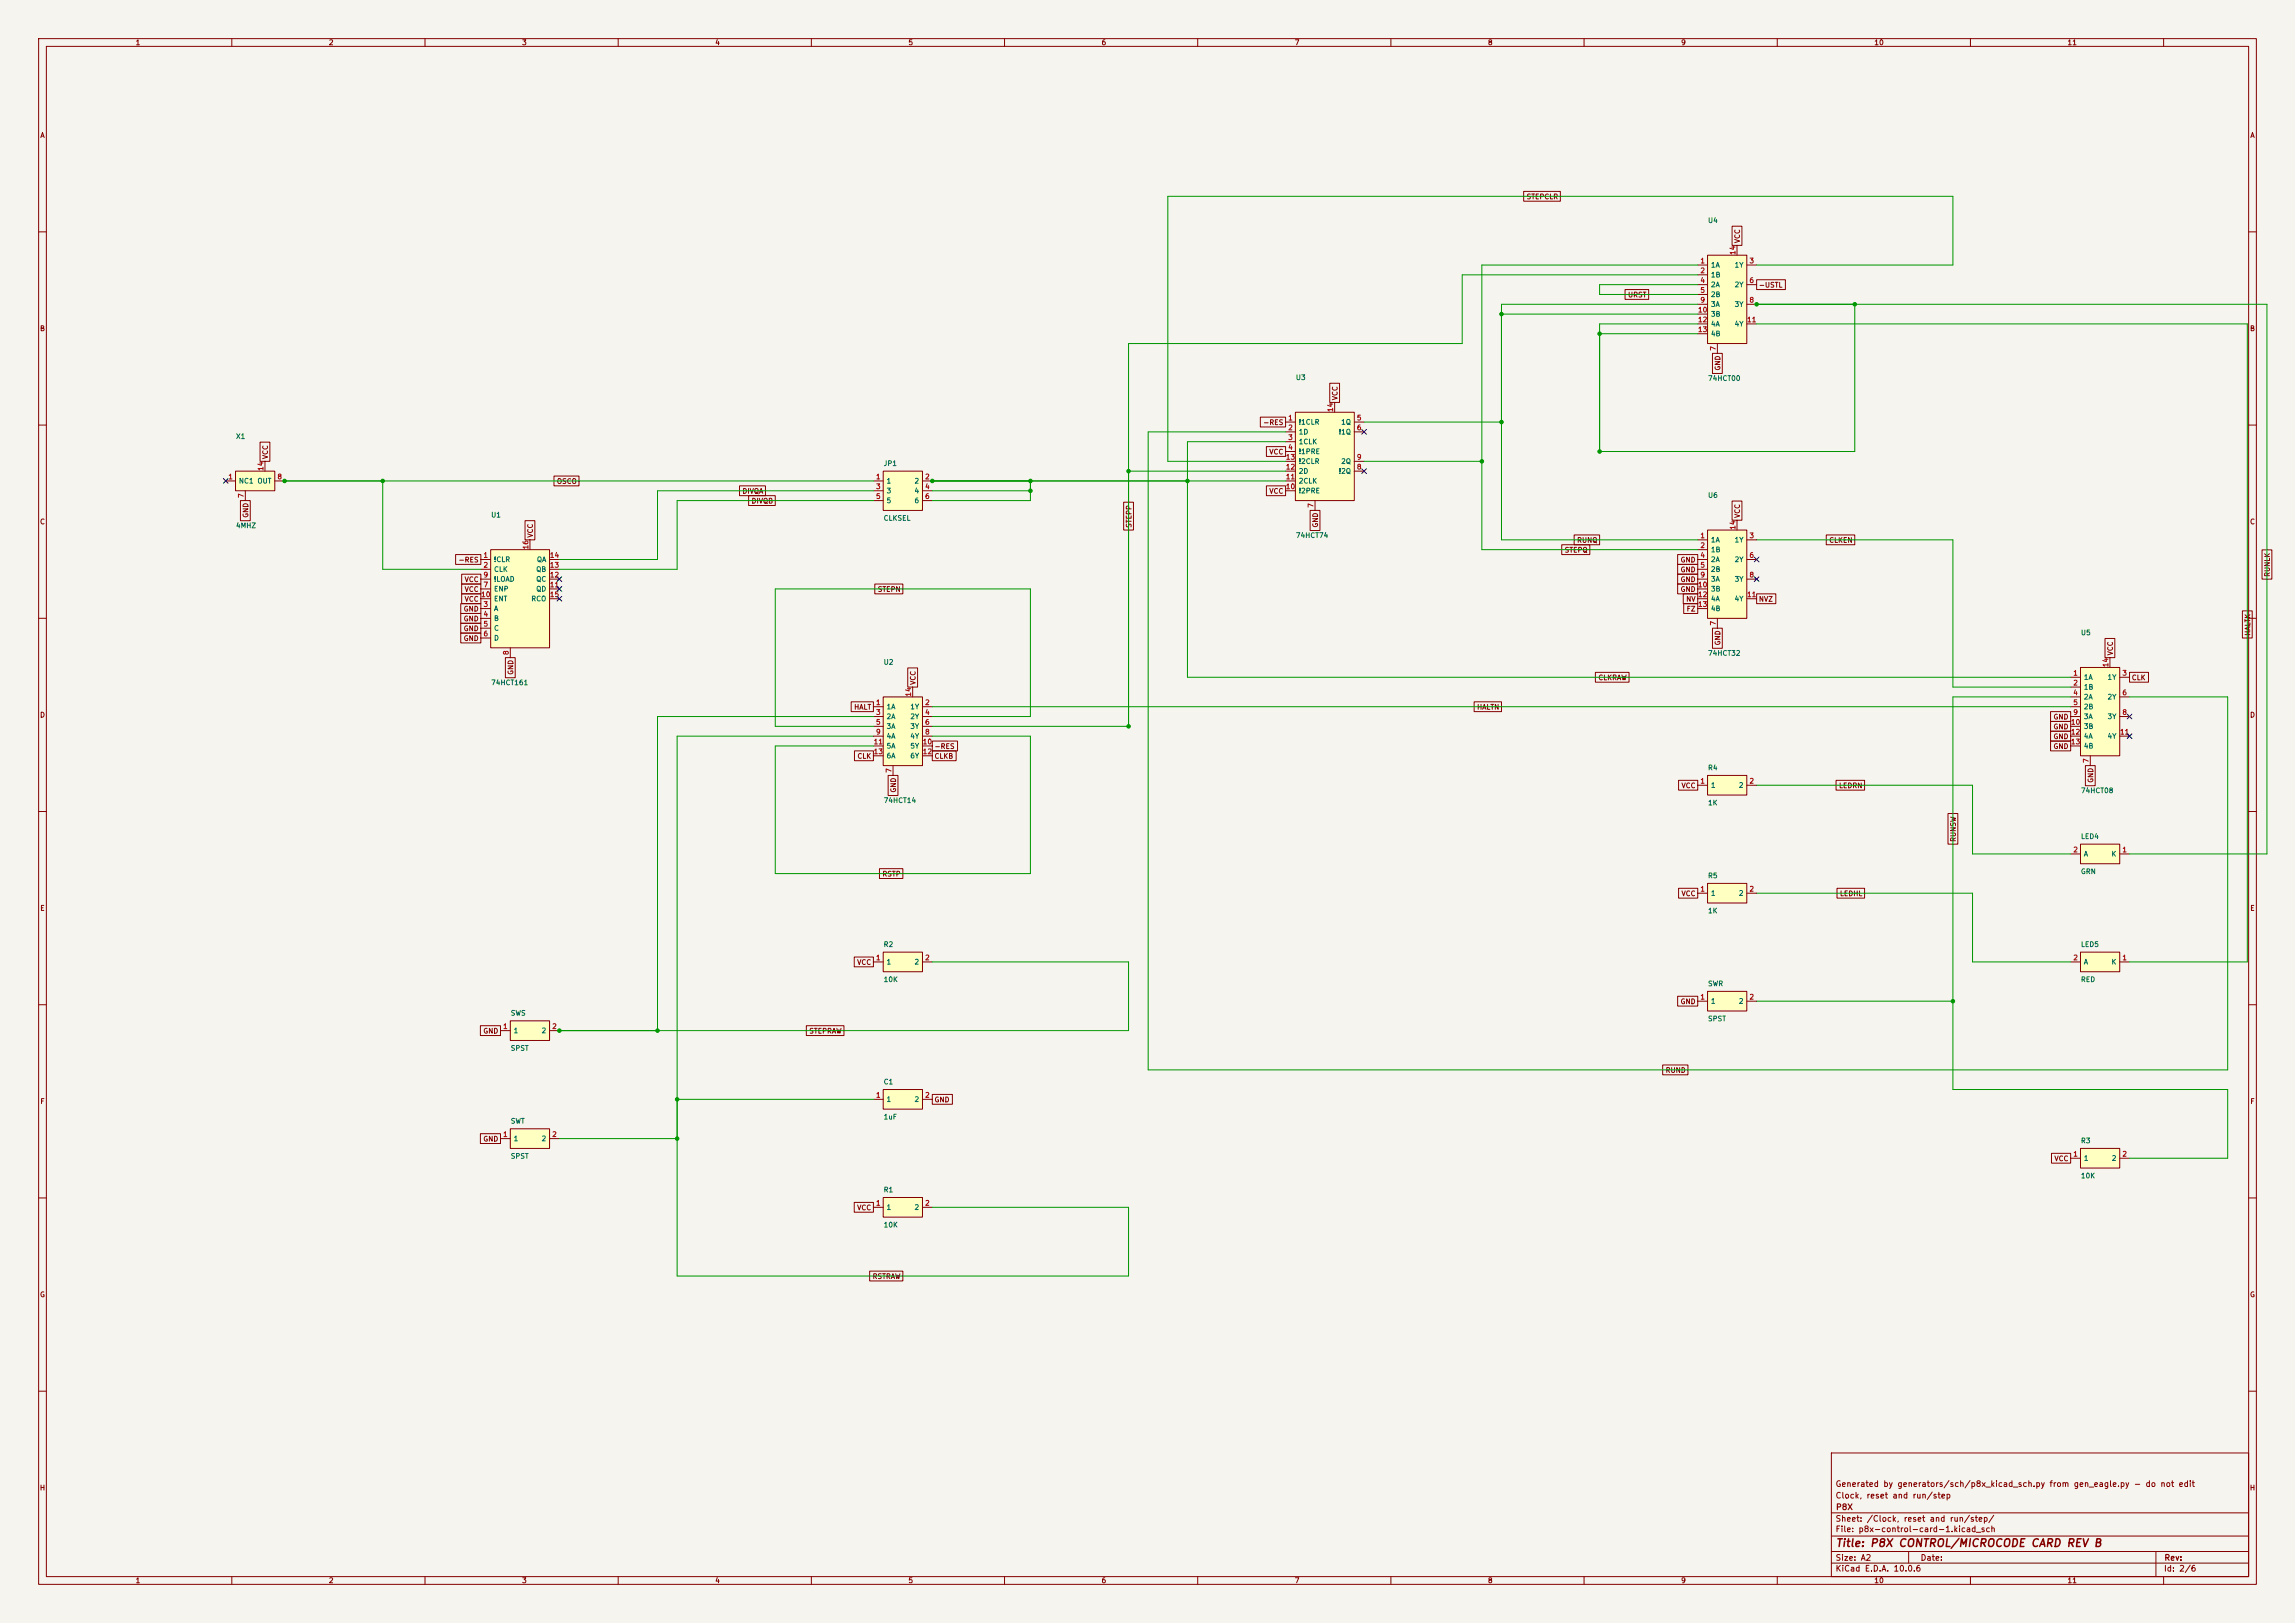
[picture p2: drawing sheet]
<svg xmlns="http://www.w3.org/2000/svg" width="594mm" height="420mm" viewBox="0 0 594 420" stroke-linecap="round" stroke-linejoin="round" font-family="sans-serif">
<defs><g id="words">
<text font-size="2" fill="#840000" x="475" y="400.8">Title: P8X CONTROL/MICROCODE CARD REV B</text>
<g font-size="1.5" fill="#840000">
<text x="475" y="388.1">Clock, reset and run/step</text>
<text x="475" y="385.1">Generated by generators/sch/p8x_kicad_sch.py from gen_eagle.py - do not edit</text>
<text x="475" y="394.1">Sheet: /Clock, reset and run/step/</text>
<text x="475.1" y="391.1">P8X</text>
<text x="475" y="396.8">File: p8x-control-card-1.kicad_sch</text>
<text x="475" y="407">KiCad E.D.A. 10.0.6</text>
<text x="475" y="404.2">Size: A2</text>
<text x="497" y="404.2">Date:</text>
<text x="560" y="407">Id: 2/6</text>
<text x="560.1" y="404.2">Rev:</text>
</g>
<g font-size="1.3" fill="#840000">
<text x="35" y="12">1</text>
<text x="85" y="12">2</text>
<text x="135" y="12">3</text>
<text x="185" y="12">4</text>
<text x="235" y="12">5</text>
<text x="285" y="12">6</text>
<text x="335" y="12">7</text>
<text x="385" y="12">8</text>
<text x="435" y="12">9</text>
<text x="485" y="12">10</text>
<text x="535" y="12">11</text>
<text x="10.3" y="36">A</text>
<text x="582.3" y="36">A</text>
<text x="395" y="51.9">STEPCLR</text>
<text x="450.6" y="63.1" transform="rotate(-90 450.6 63.1)">VCC</text>
<text x="421.2" y="77.3">URST</text>
<text x="455.1" y="74.7">-USTL</text>
<text x="10.2" y="86">B</text>
<text x="582.2" y="86">B</text>
<text x="445.6" y="96" transform="rotate(-90 445.6 96)">GND</text>
<text x="346.5" y="103.7" transform="rotate(-90 346.5 103.7)">VCC</text>
<text x="326.8" y="110.3">-RES</text>
<text x="69.6" y="118.9" transform="rotate(-90 69.6 118.9)">VCC</text>
<text x="328.4" y="117.9">VCC</text>
<text x="144" y="125.5">OSCO</text>
<text x="192" y="128.1">DIVQA</text>
<text x="194.4" y="130.6">DIVQB</text>
<text x="328.4" y="128.1">VCC</text>
<text x="10.2" y="136">C</text>
<text x="64.6" y="134.1" transform="rotate(-90 64.6 134.1)">GND</text>
<text x="293.2" y="136.7" transform="rotate(-90 293.2 136.7)">STEPP</text>
<text x="341.4" y="136.7" transform="rotate(-90 341.4 136.7)">GND</text>
<text x="450.6" y="134.2" transform="rotate(-90 450.6 134.2)">VCC</text>
<text x="582.2" y="136">C</text>
<text x="138.2" y="139.3" transform="rotate(-90 138.2 139.3)">VCC</text>
<text x="404.8" y="143.3">STEPQ</text>
<text x="408.1" y="140.8">RUNQ</text>
<text x="473.3" y="140.8">CLKEN</text>
<text x="118.6" y="145.8">-RES</text>
<text x="434.8" y="145.8">GND</text>
<text x="434.8" y="148.4">GND</text>
<text x="587.8" y="149.4" transform="rotate(-90 587.8 149.4)">RUNLK</text>
<text x="120.1" y="156">VCC</text>
<text x="120.1" y="153.5">VCC</text>
<text x="120.1" y="150.9">VCC</text>
<text x="227" y="153.5">STEPN</text>
<text x="434.8" y="150.9">GND</text>
<text x="434.8" y="153.5">GND</text>
<text x="436.3" y="156">NV</text>
<text x="455.1" y="156">NVZ</text>
<text x="119.9" y="161.1">GND</text>
<text x="119.9" y="158.5">GND</text>
<text x="436.4" y="158.5">FZ</text>
<text x="119.9" y="166.2">GND</text>
<text x="119.9" y="163.6">GND</text>
<text x="445.6" y="167.1" transform="rotate(-90 445.6 167.1)">GND</text>
<text x="582.7" y="164.7" transform="rotate(-90 582.7 164.7)">HALTK</text>
<text x="547.2" y="169.7" transform="rotate(-90 547.2 169.7)">VCC</text>
<text x="133.1" y="174.8" transform="rotate(-90 133.1 174.8)">GND</text>
<text x="237.3" y="177.4" transform="rotate(-90 237.3 177.4)">VCC</text>
<text x="413.6" y="176.3">CLKRAW</text>
<text x="551.6" y="176.3">CLK</text>
<text x="10.2" y="186">D</text>
<text x="220.9" y="183.9">HALT</text>
<text x="382.2" y="183.9">HALTN</text>
<text x="582.2" y="186">D</text>
<text x="531.4" y="186.5">GND</text>
<text x="531.4" y="189">GND</text>
<text x="531.4" y="191.6">GND</text>
<text x="221.8" y="196.6">CLK</text>
<text x="241.7" y="196.6">CLKB</text>
<text x="241.7" y="194.1">-RES</text>
<text x="531.4" y="194.1">GND</text>
<text x="542.1" y="202.7" transform="rotate(-90 542.1 202.7)">GND</text>
<text x="232.2" y="205.2" transform="rotate(-90 232.2 205.2)">GND</text>
<text x="435.1" y="204.3">VCC</text>
<text x="475.8" y="204.3">LEDRN</text>
<text x="506.5" y="218" transform="rotate(-90 506.5 218)">RUNSW</text>
<text x="228.3" y="227.1">RSTP</text>
<text x="435.1" y="232.2">VCC</text>
<text x="476.1" y="232.2">LEDHL</text>
<text x="10.3" y="236">E</text>
<text x="582.3" y="236">E</text>
<text x="221.7" y="250">VCC</text>
<text x="434.8" y="260.1">GND</text>
<text x="125" y="267.8">GND</text>
<text x="209.3" y="267.8">STEPRAW</text>
<text x="431" y="277.9">RUND</text>
<text x="10.3" y="286">F</text>
<text x="241.7" y="285.5">GND</text>
<text x="582.3" y="286">F</text>
<text x="125" y="295.7">GND</text>
<text x="531.6" y="300.8">VCC</text>
<text x="221.7" y="313.5">VCC</text>
<text x="10.2" y="336">G</text>
<text x="225.7" y="331.3">RSTRAW</text>
<text x="582.2" y="336">G</text>
<text x="10.2" y="386">H</text>
<text x="582.2" y="386">H</text>
<text x="35" y="410">1</text>
<text x="85" y="410">2</text>
<text x="135" y="410">3</text>
<text x="185" y="410">4</text>
<text x="235" y="410">5</text>
<text x="285" y="410">6</text>
<text x="335" y="410">7</text>
<text x="385" y="410">8</text>
<text x="435" y="410">9</text>
<text x="485" y="410">10</text>
<text x="535" y="410">11</text>
</g>
<g font-size="1.3" fill="#006464">
<text x="441.9" y="58">U4</text>
<text x="442.7" y="69.5">1A</text>
<text x="448.8" y="69.5">1Y</text>
<text x="442.7" y="72.1">1B</text>
<text x="442.7" y="74.6">2A</text>
<text x="442.7" y="77.2">2B</text>
<text x="448.8" y="74.6">2Y</text>
<text x="442.7" y="79.7">3A</text>
<text x="442.7" y="82.2">3B</text>
<text x="448.8" y="79.7">3Y</text>
<text x="442.7" y="84.8">4A</text>
<text x="442.7" y="87.3">4B</text>
<text x="448.8" y="84.8">4Y</text>
<text x="335.3" y="98.6">U3</text>
<text x="441.9" y="98.9">74HCT00</text>
<text x="60.9" y="113.9">X1</text>
<text x="336" y="110.2">!1CLR</text>
<text x="336" y="112.7">1D</text>
<text x="346.4" y="112.7">!1Q</text>
<text x="347" y="110.2">1Q</text>
<text x="336" y="115.3">1CLK</text>
<text x="336" y="117.8">!1PRE</text>
<text x="61.7" y="125.4">NC1 OUT</text>
<text x="228.6" y="120.9">JP1</text>
<text x="229.3" y="125.4">1</text>
<text x="236.6" y="125.4">2</text>
<text x="336" y="125.4">2CLK</text>
<text x="336" y="122.9">2D</text>
<text x="336" y="120.3">!2CLR</text>
<text x="346.4" y="122.9">!2Q</text>
<text x="347" y="120.3">2Q</text>
<text x="229.3" y="128">3</text>
<text x="229.3" y="130.5">5</text>
<text x="236.6" y="128">4</text>
<text x="236.6" y="130.5">6</text>
<text x="336" y="128">!2PRE</text>
<text x="441.9" y="129.1">U6</text>
<text x="60.9" y="137">4MHZ</text>
<text x="127" y="134.2">U1</text>
<text x="228.6" y="135">CLKSEL</text>
<text x="335.3" y="139.5">74HCT74</text>
<text x="442.7" y="140.7">1A</text>
<text x="442.7" y="143.2">1B</text>
<text x="448.8" y="140.7">1Y</text>
<text x="127.7" y="145.7">!CLR</text>
<text x="127.7" y="148.3">CLK</text>
<text x="138.7" y="148.3">QB</text>
<text x="138.8" y="145.7">QA</text>
<text x="442.7" y="145.7">2A</text>
<text x="442.7" y="148.3">2B</text>
<text x="448.8" y="145.7">2Y</text>
<text x="127.7" y="153.4">ENP</text>
<text x="127.7" y="150.8">!LOAD</text>
<text x="127.7" y="155.9">ENT</text>
<text x="137.4" y="155.9">RCO</text>
<text x="138.7" y="153.4">QD</text>
<text x="138.7" y="150.8">QC</text>
<text x="442.7" y="150.8">3A</text>
<text x="442.7" y="153.4">3B</text>
<text x="442.7" y="155.9">4A</text>
<text x="448.8" y="150.8">3Y</text>
<text x="448.8" y="155.9">4Y</text>
<text x="127.7" y="158.4">A</text>
<text x="127.7" y="161">B</text>
<text x="442.7" y="158.4">4B</text>
<text x="127.7" y="163.5">C</text>
<text x="127.7" y="166.1">D</text>
<text x="538.5" y="164.7">U5</text>
<text x="228.6" y="172.3">U2</text>
<text x="441.9" y="170">74HCT32</text>
<text x="127" y="177.6">74HCT161</text>
<text x="539.2" y="176.2">1A</text>
<text x="539.2" y="178.8">1B</text>
<text x="545.4" y="176.2">1Y</text>
<text x="229.3" y="183.8">1A</text>
<text x="235.5" y="183.8">1Y</text>
<text x="539.2" y="181.3">2A</text>
<text x="539.2" y="183.8">2B</text>
<text x="545.4" y="181.3">2Y</text>
<text x="229.3" y="186.4">2A</text>
<text x="229.3" y="188.9">3A</text>
<text x="229.3" y="191.5">4A</text>
<text x="235.5" y="186.4">2Y</text>
<text x="235.5" y="188.9">3Y</text>
<text x="235.5" y="191.5">4Y</text>
<text x="539.2" y="186.4">3A</text>
<text x="539.2" y="188.9">3B</text>
<text x="539.2" y="191.5">4A</text>
<text x="545.4" y="186.4">3Y</text>
<text x="545.4" y="191.5">4Y</text>
<text x="229.3" y="194">5A</text>
<text x="229.3" y="196.5">6A</text>
<text x="235.5" y="194">5Y</text>
<text x="235.5" y="196.5">6Y</text>
<text x="539.2" y="194">4B</text>
<text x="441.9" y="199.6">R4</text>
<text x="228.6" y="208.1">74HCT14</text>
<text x="441.9" y="208.7">1K</text>
<text x="442.7" y="204.2">1</text>
<text x="449.9" y="204.2">2</text>
<text x="538.5" y="205.5">74HCT08</text>
<text x="538.5" y="217.4">LED4</text>
<text x="539.2" y="221.9">A</text>
<text x="546.4" y="221.9">K</text>
<text x="441.9" y="227.6">R5</text>
<text x="538.5" y="226.5">GRN</text>
<text x="442.7" y="232.1">1</text>
<text x="449.9" y="232.1">2</text>
<text x="441.9" y="236.6">1K</text>
<text x="228.6" y="245.3">R2</text>
<text x="538.5" y="245.3">LED5</text>
<text x="229.3" y="249.9">1</text>
<text x="236.6" y="249.9">2</text>
<text x="539.2" y="249.9">A</text>
<text x="546.4" y="249.9">K</text>
<text x="228.6" y="254.4">10K</text>
<text x="441.9" y="255.5">SWR</text>
<text x="538.5" y="254.4">RED</text>
<text x="132.1" y="263.1">SWS</text>
<text x="442.7" y="260">1</text>
<text x="449.9" y="260">2</text>
<text x="132.8" y="267.7">1</text>
<text x="140" y="267.7">2</text>
<text x="441.9" y="264.6">SPST</text>
<text x="132.1" y="272.2">SPST</text>
<text x="228.6" y="280.9">C1</text>
<text x="229.3" y="285.4">1</text>
<text x="236.6" y="285.4">2</text>
<text x="132.1" y="291.1">SWT</text>
<text x="228.6" y="290">1uF</text>
<text x="132.8" y="295.6">1</text>
<text x="140" y="295.6">2</text>
<text x="538.5" y="296.1">R3</text>
<text x="132.1" y="300.1">SPST</text>
<text x="538.5" y="305.2">10K</text>
<text x="539.2" y="300.7">1</text>
<text x="546.4" y="300.7">2</text>
<text x="228.6" y="308.8">R1</text>
<text x="228.6" y="317.9">10K</text>
<text x="229.3" y="313.4">1</text>
<text x="236.6" y="313.4">2</text>
</g>
<g font-size="1.3" fill="#a90000">
<text x="440" y="68.4">1</text>
<text x="440" y="71">2</text>
<text x="449.4" y="66.1" transform="rotate(-90 449.4 66.1)">14</text>
<text x="452.7" y="68.4">3</text>
<text x="440" y="73.5">4</text>
<text x="440" y="76.1">5</text>
<text x="452.7" y="73.5">6</text>
<text x="439.4" y="81.1">10</text>
<text x="439.4" y="83.7">12</text>
<text x="440" y="78.6">9</text>
<text x="452.1" y="83.7">11</text>
<text x="452.7" y="78.6">8</text>
<text x="439.4" y="86.2">13</text>
<text x="444.4" y="90.9" transform="rotate(-90 444.4 90.9)">7</text>
<text x="345.3" y="106.7" transform="rotate(-90 345.3 106.7)">14</text>
<text x="333.3" y="109.1">1</text>
<text x="333.3" y="111.6">2</text>
<text x="351.1" y="109.1">5</text>
<text x="351.1" y="111.6">6</text>
<text x="332.7" y="119.2">13</text>
<text x="333.3" y="114.2">3</text>
<text x="333.3" y="116.7">4</text>
<text x="351.1" y="119.2">9</text>
<text x="59" y="124.3">1</text>
<text x="68.4" y="122" transform="rotate(-90 68.4 122)">14</text>
<text x="71.7" y="124.3">8</text>
<text x="226.6" y="124.3">1</text>
<text x="239.3" y="124.3">2</text>
<text x="332.7" y="124.3">11</text>
<text x="332.7" y="121.8">12</text>
<text x="351.1" y="121.8">8</text>
<text x="63.4" y="129" transform="rotate(-90 63.4 129)">7</text>
<text x="226.6" y="126.9">3</text>
<text x="226.6" y="129.4">5</text>
<text x="239.3" y="126.9">4</text>
<text x="239.3" y="129.4">6</text>
<text x="332.7" y="126.9">10</text>
<text x="340.2" y="131.5" transform="rotate(-90 340.2 131.5)">7</text>
<text x="449.4" y="137.2" transform="rotate(-90 449.4 137.2)">14</text>
<text x="137" y="142.3" transform="rotate(-90 137 142.3)">16</text>
<text x="440" y="139.6">1</text>
<text x="440" y="142.1">2</text>
<text x="452.7" y="139.6">3</text>
<text x="125" y="144.6">1</text>
<text x="125" y="147.2">2</text>
<text x="125" y="149.7">9</text>
<text x="142.2" y="149.7">12</text>
<text x="142.2" y="147.2">13</text>
<text x="142.2" y="144.6">14</text>
<text x="440" y="144.6">4</text>
<text x="440" y="147.2">5</text>
<text x="440" y="149.7">9</text>
<text x="452.7" y="144.6">6</text>
<text x="452.7" y="149.7">8</text>
<text x="124.4" y="154.8">10</text>
<text x="125" y="152.3">7</text>
<text x="142.2" y="152.3">11</text>
<text x="142.2" y="154.8">15</text>
<text x="439.4" y="152.3">10</text>
<text x="439.4" y="154.8">12</text>
<text x="452.1" y="154.8">11</text>
<text x="125" y="157.3">3</text>
<text x="125" y="159.9">4</text>
<text x="439.4" y="157.3">13</text>
<text x="125" y="162.4">5</text>
<text x="125" y="165">6</text>
<text x="444.4" y="162" transform="rotate(-90 444.4 162)">7</text>
<text x="131.9" y="169.6" transform="rotate(-90 131.9 169.6)">8</text>
<text x="546" y="172.8" transform="rotate(-90 546 172.8)">14</text>
<text x="536.5" y="175.1">1</text>
<text x="536.5" y="177.7">2</text>
<text x="549.2" y="175.1">3</text>
<text x="226.6" y="182.7">1</text>
<text x="226.6" y="185.3">3</text>
<text x="236.1" y="180.4" transform="rotate(-90 236.1 180.4)">14</text>
<text x="239.3" y="182.7">2</text>
<text x="239.3" y="185.3">4</text>
<text x="536.5" y="180.2">4</text>
<text x="536.5" y="182.7">5</text>
<text x="536.5" y="185.3">9</text>
<text x="549.2" y="180.2">6</text>
<text x="549.2" y="185.3">8</text>
<text x="226.6" y="187.8">5</text>
<text x="226.6" y="190.4">9</text>
<text x="239.3" y="187.8">6</text>
<text x="239.3" y="190.4">8</text>
<text x="535.9" y="187.8">10</text>
<text x="535.9" y="190.4">12</text>
<text x="548.6" y="190.4">11</text>
<text x="226" y="192.9">11</text>
<text x="226" y="195.4">13</text>
<text x="238.7" y="192.9">10</text>
<text x="238.7" y="195.4">12</text>
<text x="535.9" y="192.9">13</text>
<text x="540.9" y="197.6" transform="rotate(-90 540.9 197.6)">7</text>
<text x="231" y="200.1" transform="rotate(-90 231 200.1)">7</text>
<text x="440" y="203.1">1</text>
<text x="452.7" y="203.1">2</text>
<text x="536.5" y="220.8">2</text>
<text x="549.2" y="220.8">1</text>
<text x="440" y="231">1</text>
<text x="452.7" y="231">2</text>
<text x="226.6" y="248.8">1</text>
<text x="239.3" y="248.8">2</text>
<text x="536.5" y="248.8">2</text>
<text x="549.2" y="248.8">1</text>
<text x="440" y="258.9">1</text>
<text x="452.7" y="258.9">2</text>
<text x="130.1" y="266.6">1</text>
<text x="142.8" y="266.6">2</text>
<text x="226.6" y="284.3">1</text>
<text x="239.3" y="284.3">2</text>
<text x="130.1" y="294.5">1</text>
<text x="142.8" y="294.5">2</text>
<text x="536.5" y="299.6">1</text>
<text x="549.2" y="299.6">2</text>
<text x="226.6" y="312.3">1</text>
<text x="239.3" y="312.3">2</text>
</g>
</g></defs>
<path d="M0 0h594v420h-594z" fill="#f5f4ef" stroke="#f5f4ef" stroke-width=".26"/>
<g fill="none" stroke="#840000" stroke-width=".26">
<path d="M10 10h574v400h-574zM12 12h570v396h-570zM60 10v2M110 10v2M160 10v2M210 10v2M260 10v2M310 10v2M360 10v2M410 10v2M460 10v2M510 10v2"/>
<path d="M560 10v2M10 60h2M582 60h2M10 110h2M582 110h2M10 160h2M582 160h2M10 210h2M582 210h2M10 260h2M582 260h2M10 310h2"/>
<path d="M582 310h2M10 360h2M474 376h108v32h-108zM582 360h2M474 397.5h108M474 391.5h108M60 408v2M110 408v2M160 408v2M210 408v2M260 408v2M310 408v2"/>
<path d="M360 408v2M410 408v2M460 408v2M474 404.5h108M474 401.5h108M494 401.5v3M510 408v2M558 401.5v6.5M560 408v2"/>
</g>
<path d="M127 142.2h15.2v25.4h-15.2z" fill="#ffffc2"/>
<g fill="none" stroke="#840000" stroke-width=".26">
<path d="M137.2 139.7v2.5M124.5 144.8h2.5M124.5 147.3h2.5M124.5 157.5h2.5M124.5 152.4h2.5M124.5 149.9h2.5M124.5 154.9h2.5M127 142.2h15.2v25.4h-15.2zM142.2 144.8h2.6M142.2 147.3h2.6M142.2 152.4h2.6M142.2 149.9h2.6"/>
<path d="M142.2 154.9h2.6M124.5 160h2.5M124.5 162.6h2.5M124.5 165.1h2.5M132.1 167.6v2.6"/>
</g>
<path d="M538.5 297.2h10.1v5.1h-10.1z" fill="#ffffc2"/>
<path d="M535.9 299.7h2.6M538.5 297.2h10.1v5.1h-10.1zM548.6 299.7h2.6" fill="none" stroke="#840000" stroke-width=".26"/>
<path d="M442 256.5h10.1v5.1h-10.1z" fill="#ffffc2"/>
<path d="M439.4 259.1h2.6M442 256.5h10.1v5.1h-10.1zM452.1 259.1h2.6" fill="none" stroke="#840000" stroke-width=".26"/>
<path d="M538.5 246.4h10.1v5.1h-10.1z" fill="#ffffc2"/>
<path d="M535.9 248.9h2.6M538.5 246.4h10.1v5.1h-10.1zM548.6 248.9h2.6" fill="none" stroke="#840000" stroke-width=".26"/>
<path d="M61 121.9h10.1v5.1h-10.1z" fill="#ffffc2"/>
<path d="M68.6 119.4v2.5M58.4 124.5h2.6M61 121.9h10.1v5.1h-10.1zM63.5 127v2.5M71.1 124.5h2.6" fill="none" stroke="#840000" stroke-width=".26"/>
<path d="M538.5 172.7h10.1v22.9h-10.1z" fill="#ffffc2"/>
<g fill="none" stroke="#840000" stroke-width=".26">
<path d="M535.9 175.3h2.6M535.9 177.8h2.6M538.5 172.7h10.1v22.9h-10.1zM546.1 170.2v2.5M548.6 175.3h2.6M535.9 180.3h2.6M535.9 182.9h2.6M535.9 185.4h2.6M535.9 188h2.6M535.9 190.5h2.6M535.9 193h2.6M541 195.6v2.5"/>
<path d="M548.6 180.3h2.6M548.6 185.4h2.6M548.6 190.5h2.6"/>
</g>
<path d="M538.5 218.4h10.1v5.1h-10.1z" fill="#ffffc2"/>
<path d="M538.5 218.4h10.1v5.1h-10.1zM535.9 221h2.6M548.6 221h2.6" fill="none" stroke="#840000" stroke-width=".26"/>
<path d="M442 228.6h10.1v5.1h-10.1z" fill="#ffffc2"/>
<path d="M439.4 231.1h2.6M442 228.6h10.1v5.1h-10.1zM452.1 231.1h2.6" fill="none" stroke="#840000" stroke-width=".26"/>
<path d="M442 200.7h10.1v5h-10.1z" fill="#ffffc2"/>
<path d="M439.4 203.2h2.6M442 200.7h10.1v5h-10.1zM452.1 203.2h2.6" fill="none" stroke="#840000" stroke-width=".26"/>
<path d="M442 137.2h10.1v22.8h-10.1z" fill="#ffffc2"/>
<g fill="none" stroke="#840000" stroke-width=".26">
<path d="M439.4 139.7h2.6M442 137.2h10.1v22.8h-10.1zM449.6 134.6v2.6M452.1 139.7h2.6M439.4 142.2h2.6M439.4 144.8h2.6M439.4 147.3h2.6M439.4 149.9h2.6M439.4 152.4h2.6M439.4 154.9h2.6M439.4 157.5h2.6M452.1 144.8h2.6"/>
<path d="M452.1 149.9h2.6M452.1 154.9h2.6M444.5 160v2.6"/>
</g>
<path d="M228.6 281.9h10.2v5.1h-10.2z" fill="#ffffc2"/>
<path d="M226.1 284.5h2.5M228.6 281.9h10.2v5.1h-10.2zM238.8 284.5h2.5" fill="none" stroke="#840000" stroke-width=".26"/>
<path d="M228.6 246.4h10.2v5.1h-10.2z" fill="#ffffc2"/>
<path d="M226.1 248.9h2.5M228.6 246.4h10.2v5.1h-10.2zM238.8 248.9h2.5" fill="none" stroke="#840000" stroke-width=".26"/>
<path d="M228.6 309.9h10.2v5.1h-10.2z" fill="#ffffc2"/>
<path d="M226.1 312.4h2.5M228.6 309.9h10.2v5.1h-10.2zM238.8 312.4h2.5" fill="none" stroke="#840000" stroke-width=".26"/>
<path d="M442 66h10.1v22.9h-10.1z" fill="#ffffc2"/>
<g fill="none" stroke="#840000" stroke-width=".26">
<path d="M439.4 68.6h2.6M439.4 71.1h2.6M439.4 73.7h2.6M439.4 76.2h2.6M439.4 78.7h2.6M442 66h10.1v22.9h-10.1zM449.6 63.5v2.5M452.1 68.6h2.6M452.1 73.7h2.6M452.1 78.7h2.6M439.4 81.3h2.6M439.4 83.8h2.6"/>
<path d="M439.4 86.4h2.6M444.5 88.9v2.5M452.1 83.8h2.6"/>
</g>
<path d="M335.3 106.7h15.2v22.8h-15.2z" fill="#ffffc2"/>
<g fill="none" stroke="#840000" stroke-width=".26">
<path d="M332.7 109.2h2.6M332.7 111.8h2.6M332.7 114.3h2.6M332.7 116.8h2.6M332.7 119.4h2.6M335.3 106.7h15.2v22.8h-15.2zM345.4 104.1v2.6M350.5 109.2h2.6M350.5 111.8h2.6M350.5 119.4h2.6M332.7 121.9h2.6M332.7 127h2.6"/>
<path d="M332.7 124.5h2.6M340.4 129.5v2.6M350.5 121.9h2.6"/>
</g>
<path d="M132.1 264.2h10.1v5h-10.1z" fill="#ffffc2"/>
<path d="M129.5 266.7h2.6M132.1 264.2h10.1v5h-10.1zM142.2 266.7h2.6" fill="none" stroke="#840000" stroke-width=".26"/>
<path d="M132.1 292.1h10.1v5.1h-10.1z" fill="#ffffc2"/>
<path d="M129.5 294.6h2.6M132.1 292.1h10.1v5.1h-10.1zM142.2 294.6h2.6" fill="none" stroke="#840000" stroke-width=".26"/>
<path d="M228.6 121.9h10.2v10.2h-10.2z" fill="#ffffc2"/>
<path d="M226.1 124.5h2.5M226.1 127h2.5M226.1 129.5h2.5M228.6 121.9h10.2v10.2h-10.2zM238.8 124.5h2.5M238.8 127h2.5M238.8 129.5h2.5" fill="none" stroke="#840000" stroke-width=".26"/>
<path d="M228.6 180.3h10.2v17.8h-10.2z" fill="#ffffc2"/>
<g fill="none" stroke="#840000" stroke-width=".26">
<path d="M394.4 49.5h9.5v2.6h-9.5zM448.3 58.5h2.6v5h-2.6zM420.6 74.9h6.1v2.6h-6.1zM454.7 72.4h7.4v2.5h-7.4zM344.2 99.2h2.5v4.9h-2.5zM443.2 91.4h2.6v5.2h-2.6zM67.3 114.4h2.6v5h-2.6zM326.2 107.9h6.5v2.6h-6.5zM327.8 115.6h4.9v2.5h-4.9zM62.2 129.5h2.6v5.2h-2.6zM135.9 134.7h2.5v5h-2.5zM143.4 123.2h6.5v2.5h-6.5z"/>
<path d="M191.4 125.7h6.7v2.6h-6.7zM193.8 128.3h6.9v2.5h-6.9zM290.8 130h2.6v7.2h-2.6zM327.8 125.7h4.9v2.6h-4.9zM339.1 132.1h2.5v5.2h-2.5zM407.4 138.4h6.6v2.6h-6.6zM448.3 129.7h2.6v4.9h-2.6zM472.7 138.4h7.4v2.6h-7.4zM117.9 143.5h6.6v2.6h-6.6zM119.3 158.7h5.2v2.6h-5.2zM119.3 156.2h5.2v2.6h-5.2zM119.5 153.7h5v2.5h-5z"/>
<path d="M119.5 151.1h5v2.6h-5zM119.5 148.6h5v2.5h-5zM226.4 151.1h7.3v2.6h-7.3zM404.2 141h7.3v2.5h-7.3zM434.2 143.5h5.2v2.6h-5.2zM434.2 146h5.2v2.6h-5.2zM434.2 148.6h5.2v2.5h-5.2zM434.2 151.1h5.2v2.6h-5.2zM435.7 153.7h3.7v2.5h-3.7zM435.8 156.2h3.6v2.6h-3.6zM454.7 153.7h4.9v2.5h-4.9zM580.4 158.1h2.5v7h-2.5z"/>
<path d="M585.5 142.3h2.5v7.6h-2.5zM119.3 163.8h5.2v2.6h-5.2zM119.3 161.3h5.2v2.5h-5.2zM130.8 170.2h2.6v5.2h-2.6zM234.9 172.8h2.6v5h-2.6zM236.2 177.8v2.5M412.9 174h8.7v2.5h-8.7zM443.2 162.6h2.6v5.2h-2.6zM544.8 165.2h2.6v5h-2.6zM551.2 174h4.9v2.5h-4.9zM220.3 181.6h5.8v2.6h-5.8zM221.2 194.3h4.9v2.6h-4.9z"/>
<path d="M226.1 182.9h2.5M226.1 185.4h2.5M226.1 188h2.5M226.1 190.5h2.5M226.1 193h2.5M226.1 195.6h2.5M228.6 180.3h10.2v17.8h-10.2zM231.1 198.1v2.6M238.8 182.9h2.5M238.8 185.4h2.5M238.8 188h2.5M238.8 190.5h2.5"/>
<path d="M238.8 193h2.5M238.8 195.6h2.5M241.3 194.3h6.2v2.6h-6.2zM241.3 191.8h6.5v2.5h-6.5zM381.5 181.6h7.1v2.6h-7.1zM530.7 184.1h5.2v2.6h-5.2zM530.7 186.7h5.2v2.5h-5.2zM530.7 189.2h5.2v2.6h-5.2zM530.7 191.8h5.2v2.5h-5.2zM539.7 198.1h2.6v5.2h-2.6zM229.9 200.7h2.5v5.2h-2.5zM434.5 201.9h4.9v2.6h-4.9z"/>
<path d="M475.2 201.9h7.4v2.6h-7.4zM504.2 210.5h2.5v7.9h-2.5zM227.6 224.8h6.1v2.5h-6.1zM434.5 229.9h4.9v2.5h-4.9zM475.5 229.9h7.1v2.5h-7.1zM221.1 247.6h5v2.6h-5zM434.2 257.8h5.2v2.6h-5.2zM124.3 265.4h5.2v2.6h-5.2zM208.7 265.4h9.7v2.6h-9.7zM430.3 275.6h6.6v2.5h-6.6zM124.3 293.4h5.2v2.5h-5.2zM241.3 283.2h5.2v2.6h-5.2z"/>
<path d="M531 298.4h4.9v2.6h-4.9zM221.1 311.1h5v2.6h-5zM225.1 328.9h8.6v2.6h-8.6z"/>
</g>
<g fill="none" stroke="#009600" stroke-width=".26">
<path d="M439.4 68.6h-55.9v73.6h55.9M439.4 71.1h-60.9v17.8h-86.4v99.1h-50.8M439.4 78.7h-50.8v61h50.8M439.4 73.7h-25.4v2.5h25.4M454.7 68.6h50.8v-17.8h-203.2v68.6h30.4M454.7 78.7h132v142.3h-35.5M480.1 78.7v38.1h-66.1v-33h25.4M388.6 81.3h50.8M414 86.4h25.4M454.7 83.8h127v165.1h-30.5M332.7 111.8h-35.5v165.1h279.4v-96.6h-25.4M332.7 114.3h-25.4v61h228.6"/>
<path d="M353.1 119.4h30.4M353.1 109.2h35.5M73.7 124.5h152.4M99.1 124.5v22.8h25.4M226.1 129.5h-50.8v17.8h-30.5M226.1 127h-55.9v17.8h-25.4M241.3 127h25.4M241.3 124.5h91.4M266.7 124.5v5h-25.4M292.1 121.9h40.6M454.7 139.7h50.8v38.1h30.4M226.1 190.5h-50.8v139.7h116.8v-17.8h-50.8"/>
<path d="M226.1 185.4h-55.9v81.3M241.3 182.9h294.6M241.3 185.4h25.4v-33h-66v35.6h25.4M241.3 190.5h25.4v35.6h-66v-33.1h25.4M535.9 180.3h-30.4v101.6h71.1v17.8h-25.4M454.7 203.2h55.8v17.8h25.4M454.7 231.1h55.8v17.8h25.4M241.3 248.9h50.8v17.8h-147.3M454.7 259.1h50.8M144.8 294.6h30.5M175.3 284.5h50.8"/>
</g>
<g fill="none" stroke="#000084" stroke-width=".26">
<path d="M352.5 111.2l1.2 1.2M353.7 111.2l-1.2 1.2M57.8 123.9l1.2 1.2M59 123.9l-1.2 1.2M352.5 121.3l1.2 1.2M353.7 121.3l-1.2 1.2M144.2 149.3l1.2 1.2M144.2 151.8l1.2 1.2M144.2 154.3l1.2 1.2M145.4 149.3l-1.2 1.2M145.4 151.8l-1.2 1.2M145.4 154.3l-1.2 1.2"/>
<path d="M454.1 144.2l1.2 1.2M454.1 149.3l1.2 1.2M455.3 144.2l-1.2 1.2M455.3 149.3l-1.2 1.2M550.6 184.8l1.2 1.2M550.6 189.9l1.2 1.2M551.8 184.8l-1.2 1.2M551.8 189.9l-1.2 1.2"/>
</g>
<g fill="#009600" stroke="#009600" stroke-width=".26">
<circle cx="99.1" cy="124.5" r=".46"/>
<circle cx="73.7" cy="124.5" r=".46"/>
<circle cx="505.5" cy="259.1" r=".46"/>
<circle cx="175.3" cy="284.5" r=".46"/>
<circle cx="175.3" cy="294.6" r=".46"/>
<circle cx="170.2" cy="266.7" r=".46"/>
<circle cx="144.8" cy="266.7" r=".46"/>
<circle cx="307.3" cy="124.5" r=".46"/>
<circle cx="383.5" cy="119.4" r=".46"/>
<circle cx="388.6" cy="109.2" r=".46"/>
<circle cx="292.1" cy="121.9" r=".46"/>
<circle cx="292.1" cy="188" r=".46"/>
<circle cx="241.3" cy="124.5" r=".46"/>
<circle cx="266.7" cy="124.5" r=".46"/>
<circle cx="266.7" cy="127" r=".46"/>
<circle cx="414" cy="116.8" r=".46"/>
<circle cx="414" cy="86.4" r=".46"/>
<circle cx="454.7" cy="78.7" r=".46"/>
<circle cx="480.1" cy="78.7" r=".46"/>
<circle cx="388.6" cy="81.3" r=".46"/>
</g>
<use href="#words"/>
</svg>
